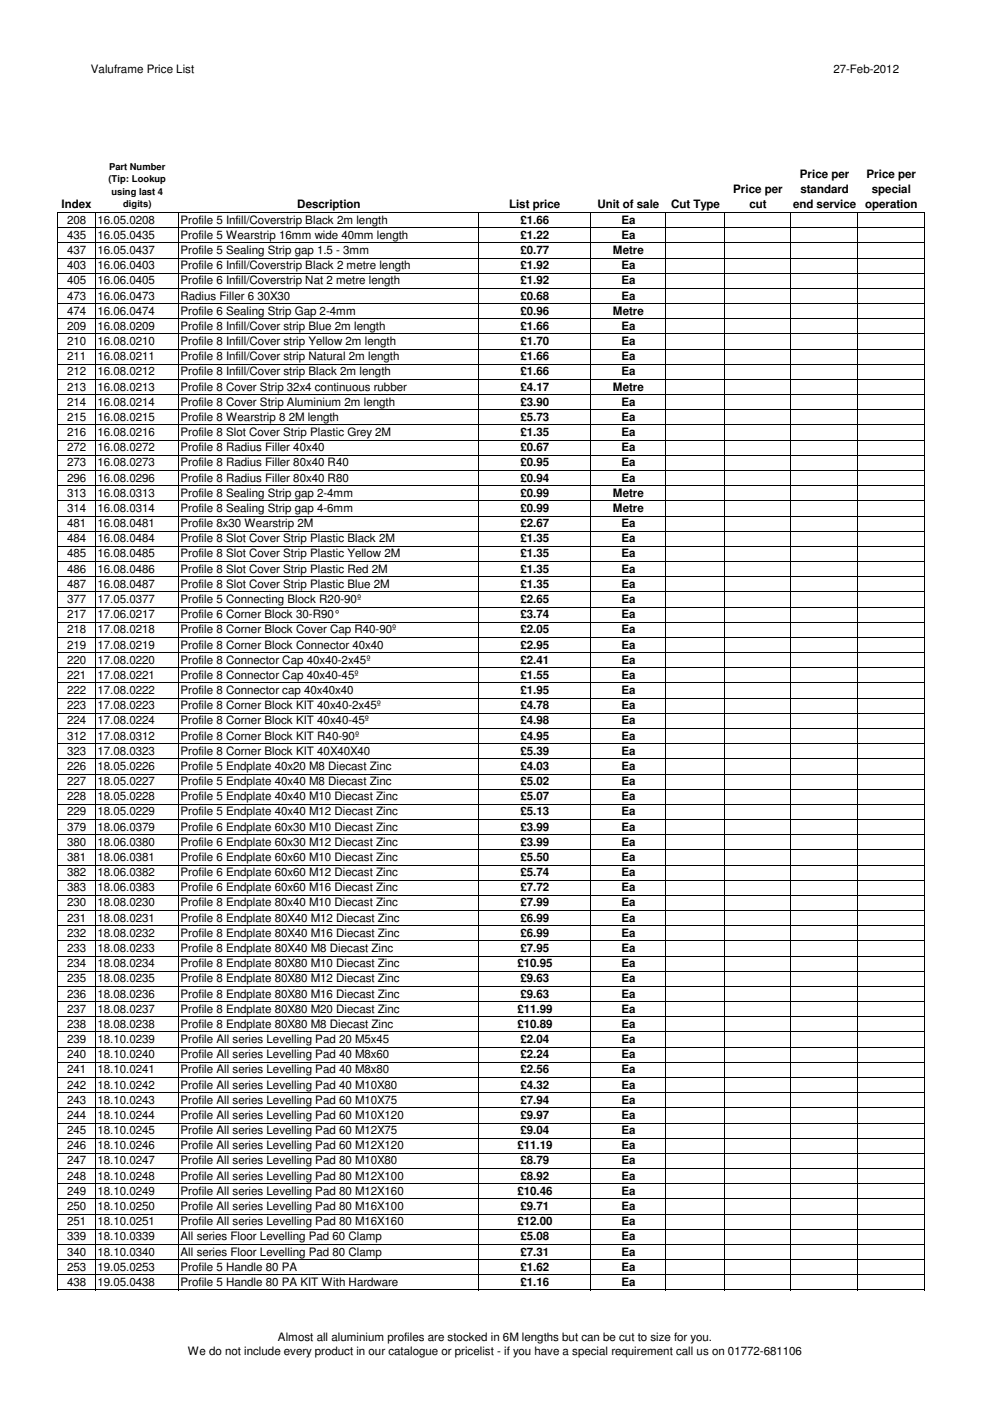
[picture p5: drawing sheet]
<svg xmlns="http://www.w3.org/2000/svg" width="210mm" height="297mm" viewBox="0 0 210 297" stroke-linecap="round" stroke-linejoin="round" font-family="sans-serif">
<defs><g id="words">
<g font-size="2.5">
<text x="19.3" y="15.5">Valuframe Price List</text>
<text x="176.7" y="15.5">27-Feb-2012</text>
<text x="155.4" y="40.9">Price per</text>
<text x="169.6" y="37.8">Price per</text>
<text x="169.7" y="40.9">standard</text>
<text x="183.7" y="37.8">Price per</text>
<text x="184.9" y="40.9">special</text>
<text x="13" y="44">Index</text>
<text x="14.2" y="47.4">208</text>
<text x="20.7" y="47.4">16.05.0208</text>
<text x="38.3" y="47.4">Profile 5 Infill/Coverstrip Black 2m length</text>
<text x="63" y="44">Description</text>
<text x="107.9" y="44">List price</text>
<text x="110.4" y="47.4">£1.66</text>
<text x="126.7" y="44">Unit of sale</text>
<text x="131.7" y="47.4">Ea</text>
<text x="142.3" y="44">Cut Type</text>
<text x="158.9" y="44">cut</text>
<text x="168.1" y="44">end service</text>
<text x="183.4" y="44">operation</text>
<text x="14.2" y="50.6">435</text>
<text x="14.2" y="53.8">437</text>
<text x="20.7" y="50.6">16.05.0435</text>
<text x="20.7" y="53.8">16.05.0437</text>
<text x="38.3" y="50.6">Profile 5 Wearstrip 16mm wide 40mm length</text>
<text x="38.3" y="53.8">Profile 5 Sealing Strip gap 1.5 - 3mm</text>
<text x="110.4" y="50.6">£1.22</text>
<text x="110.4" y="53.8">£0.77</text>
<text x="130" y="53.8">Metre</text>
<text x="131.7" y="50.6">Ea</text>
<text x="14.2" y="57.1">403</text>
<text x="20.7" y="57.1">16.06.0403</text>
<text x="38.3" y="57.1">Profile 6 Infill/Coverstrip Black 2 metre length</text>
<text x="110.4" y="57.1">£1.92</text>
<text x="131.7" y="57.1">Ea</text>
<text x="14.2" y="63.5">473</text>
<text x="14.2" y="60.3">405</text>
<text x="20.7" y="63.5">16.06.0473</text>
<text x="20.7" y="60.3">16.06.0405</text>
<text x="38.3" y="63.5">Radius Filler 6 30X30</text>
<text x="38.3" y="60.3">Profile 6 Infill/Coverstrip Nat 2 metre length</text>
<text x="110.4" y="60.3">£1.92</text>
<text x="110.4" y="63.5">£0.68</text>
<text x="131.7" y="60.3">Ea</text>
<text x="131.7" y="63.5">Ea</text>
<text x="14.2" y="66.7">474</text>
<text x="14.2" y="69.9">209</text>
<text x="20.7" y="66.7">16.06.0474</text>
<text x="20.7" y="69.9">16.08.0209</text>
<text x="38.3" y="66.7">Profile 6 Sealing Strip Gap 2-4mm</text>
<text x="38.3" y="69.9">Profile 8 Infill/Cover strip Blue 2m length</text>
<text x="110.4" y="69.9">£1.66</text>
<text x="110.4" y="66.7">£0.96</text>
<text x="130" y="66.7">Metre</text>
<text x="131.7" y="69.9">Ea</text>
<text x="14.2" y="76.4">211</text>
<text x="14.2" y="73.2">210</text>
<text x="20.7" y="76.4">16.08.0211</text>
<text x="20.7" y="73.2">16.08.0210</text>
<text x="38.3" y="76.4">Profile 8 Infill/Cover strip Natural 2m length</text>
<text x="38.3" y="73.2">Profile 8 Infill/Cover strip Yellow 2m length</text>
<text x="110.4" y="76.4">£1.66</text>
<text x="110.4" y="73.2">£1.70</text>
<text x="131.7" y="76.4">Ea</text>
<text x="131.7" y="73.2">Ea</text>
<text x="14.2" y="79.6">212</text>
<text x="14.2" y="82.8">213</text>
<text x="20.7" y="79.6">16.08.0212</text>
<text x="20.7" y="82.8">16.08.0213</text>
<text x="38.3" y="79.6">Profile 8 Infill/Cover strip Black 2m length</text>
<text x="38.3" y="82.8">Profile 8 Cover Strip 32x4 continuous rubber</text>
<text x="110.4" y="82.8">£4.17</text>
<text x="110.4" y="79.6">£1.66</text>
<text x="130" y="82.8">Metre</text>
<text x="131.7" y="79.6">Ea</text>
<text x="14.2" y="86">214</text>
<text x="14.2" y="89.2">215</text>
<text x="20.7" y="86">16.08.0214</text>
<text x="20.7" y="89.2">16.08.0215</text>
<text x="38.3" y="86">Profile 8 Cover Strip Aluminium 2m length</text>
<text x="38.3" y="89.2">Profile 8 Wearstrip 8 2M length</text>
<text x="110.4" y="86">£3.90</text>
<text x="110.4" y="89.2">£5.73</text>
<text x="131.7" y="86">Ea</text>
<text x="131.7" y="89.2">Ea</text>
<text x="14.2" y="92.5">216</text>
<text x="14.2" y="95.7">272</text>
<text x="20.7" y="92.5">16.08.0216</text>
<text x="20.7" y="95.7">16.08.0272</text>
<text x="38.3" y="92.5">Profile 8 Slot Cover Strip Plastic Grey 2M</text>
<text x="38.3" y="95.7">Profile 8 Radius Filler 40x40</text>
<text x="110.4" y="92.5">£1.35</text>
<text x="110.4" y="95.7">£0.67</text>
<text x="131.7" y="92.5">Ea</text>
<text x="131.7" y="95.7">Ea</text>
<text x="14.2" y="98.9">273</text>
<text x="20.7" y="98.9">16.08.0273</text>
<text x="38.3" y="98.9">Profile 8 Radius Filler 80x40 R40</text>
<text x="110.4" y="98.9">£0.95</text>
<text x="131.7" y="98.9">Ea</text>
<text x="14.2" y="102.1">296</text>
<text x="14.2" y="105.3">313</text>
<text x="20.7" y="102.1">16.08.0296</text>
<text x="20.7" y="105.3">16.08.0313</text>
<text x="38.3" y="102.1">Profile 8 Radius Filler 80x40 R80</text>
<text x="38.3" y="105.3">Profile 8 Sealing Strip gap 2-4mm</text>
<text x="110.4" y="102.1">£0.94</text>
<text x="110.4" y="105.3">£0.99</text>
<text x="130" y="105.3">Metre</text>
<text x="131.7" y="102.1">Ea</text>
<text x="14.2" y="108.5">314</text>
<text x="14.2" y="111.8">481</text>
<text x="20.7" y="108.5">16.08.0314</text>
<text x="20.7" y="111.8">16.08.0481</text>
<text x="38.3" y="108.5">Profile 8 Sealing Strip gap 4-6mm</text>
<text x="38.3" y="111.8">Profile 8x30 Wearstrip 2M</text>
<text x="110.4" y="108.5">£0.99</text>
<text x="110.4" y="111.8">£2.67</text>
<text x="130" y="108.5">Metre</text>
<text x="131.7" y="111.8">Ea</text>
<text x="14.2" y="118.2">485</text>
<text x="14.2" y="115">484</text>
<text x="20.7" y="118.2">16.08.0485</text>
<text x="20.7" y="115">16.08.0484</text>
<text x="38.3" y="118.2">Profile 8 Slot Cover Strip Plastic Yellow 2M</text>
<text x="38.3" y="115">Profile 8 Slot Cover Strip Plastic Black 2M</text>
<text x="110.4" y="115">£1.35</text>
<text x="110.4" y="118.2">£1.35</text>
<text x="131.7" y="115">Ea</text>
<text x="131.7" y="118.2">Ea</text>
<text x="14.2" y="124.6">487</text>
<text x="14.2" y="121.4">486</text>
<text x="20.7" y="124.6">16.08.0487</text>
<text x="20.7" y="121.4">16.08.0486</text>
<text x="38.3" y="124.6">Profile 8 Slot Cover Strip Plastic Blue 2M</text>
<text x="38.3" y="121.4">Profile 8 Slot Cover Strip Plastic Red 2M</text>
<text x="110.4" y="121.4">£1.35</text>
<text x="110.4" y="124.6">£1.35</text>
<text x="131.7" y="121.4">Ea</text>
<text x="131.7" y="124.6">Ea</text>
<text x="14.2" y="127.8">377</text>
<text x="14.2" y="131.1">217</text>
<text x="20.7" y="127.8">17.05.0377</text>
<text x="20.7" y="131.1">17.06.0217</text>
<text x="38.3" y="127.8">Profile 5 Connecting Block R20-90º</text>
<text x="38.3" y="131.1">Profile 6 Corner Block 30-R90°</text>
<text x="110.4" y="127.8">£2.65</text>
<text x="110.4" y="131.1">£3.74</text>
<text x="131.7" y="127.8">Ea</text>
<text x="131.7" y="131.1">Ea</text>
<text x="14.2" y="134.3">218</text>
<text x="14.2" y="137.5">219</text>
<text x="20.7" y="134.3">17.08.0218</text>
<text x="20.7" y="137.5">17.08.0219</text>
<text x="38.3" y="134.3">Profile 8 Corner Block Cover Cap R40-90º</text>
<text x="38.3" y="137.5">Profile 8 Corner Block Connector 40x40</text>
<text x="110.4" y="134.3">£2.05</text>
<text x="110.4" y="137.5">£2.95</text>
<text x="131.7" y="134.3">Ea</text>
<text x="131.7" y="137.5">Ea</text>
<text x="14.2" y="140.7">220</text>
<text x="14.2" y="143.9">221</text>
<text x="20.7" y="140.7">17.08.0220</text>
<text x="20.7" y="143.9">17.08.0221</text>
<text x="38.3" y="140.7">Profile 8 Connector Cap 40x40-2x45º</text>
<text x="38.3" y="143.9">Profile 8 Connector Cap 40x40-45º</text>
<text x="110.4" y="140.7">£2.41</text>
<text x="110.4" y="143.9">£1.55</text>
<text x="131.7" y="140.7">Ea</text>
<text x="131.7" y="143.9">Ea</text>
<text x="14.2" y="147.2">222</text>
<text x="20.7" y="147.2">17.08.0222</text>
<text x="38.3" y="147.2">Profile 8 Connector cap 40x40x40</text>
<text x="110.4" y="147.2">£1.95</text>
<text x="131.7" y="147.2">Ea</text>
<text x="14.2" y="150.4">223</text>
<text x="14.2" y="153.6">224</text>
<text x="20.7" y="150.4">17.08.0223</text>
<text x="20.7" y="153.6">17.08.0224</text>
<text x="38.3" y="150.4">Profile 8 Corner Block KIT 40x40-2x45º</text>
<text x="38.3" y="153.6">Profile 8 Corner Block KIT 40x40-45º</text>
<text x="110.4" y="150.4">£4.78</text>
<text x="110.4" y="153.6">£4.98</text>
<text x="131.7" y="150.4">Ea</text>
<text x="131.7" y="153.6">Ea</text>
<text x="14.2" y="156.8">312</text>
<text x="14.2" y="160">323</text>
<text x="20.7" y="156.8">17.08.0312</text>
<text x="20.7" y="160">17.08.0323</text>
<text x="38.3" y="156.8">Profile 8 Corner Block KIT R40-90º</text>
<text x="38.3" y="160">Profile 8 Corner Block KIT 40X40X40</text>
<text x="110.4" y="156.8">£4.95</text>
<text x="110.4" y="160">£5.39</text>
<text x="131.7" y="156.8">Ea</text>
<text x="131.7" y="160">Ea</text>
<text x="14.2" y="163.2">226</text>
<text x="14.2" y="166.5">227</text>
<text x="20.7" y="163.2">18.05.0226</text>
<text x="20.7" y="166.5">18.05.0227</text>
<text x="38.3" y="163.2">Profile 5 Endplate 40x20 M8 Diecast Zinc</text>
<text x="38.3" y="166.5">Profile 5 Endplate 40x40 M8 Diecast Zinc</text>
<text x="110.4" y="163.2">£4.03</text>
<text x="110.4" y="166.5">£5.02</text>
<text x="131.7" y="163.2">Ea</text>
<text x="131.7" y="166.5">Ea</text>
<text x="14.2" y="169.7">228</text>
<text x="14.2" y="172.9">229</text>
<text x="20.7" y="169.7">18.05.0228</text>
<text x="20.7" y="172.9">18.05.0229</text>
<text x="38.3" y="169.7">Profile 5 Endplate 40x40 M10 Diecast Zinc</text>
<text x="38.3" y="172.9">Profile 5 Endplate 40x40 M12 Diecast Zinc</text>
<text x="110.4" y="169.7">£5.07</text>
<text x="110.4" y="172.9">£5.13</text>
<text x="131.7" y="169.7">Ea</text>
<text x="131.7" y="172.9">Ea</text>
<text x="14.2" y="176.1">379</text>
<text x="14.2" y="179.3">380</text>
<text x="20.7" y="176.1">18.06.0379</text>
<text x="20.7" y="179.3">18.06.0380</text>
<text x="38.3" y="176.1">Profile 6 Endplate 60x30 M10 Diecast Zinc</text>
<text x="38.3" y="179.3">Profile 6 Endplate 60x30 M12 Diecast Zinc</text>
<text x="110.4" y="176.1">£3.99</text>
<text x="110.4" y="179.3">£3.99</text>
<text x="131.7" y="176.1">Ea</text>
<text x="131.7" y="179.3">Ea</text>
<text x="14.2" y="182.5">381</text>
<text x="14.2" y="185.8">382</text>
<text x="20.7" y="182.5">18.06.0381</text>
<text x="20.7" y="185.8">18.06.0382</text>
<text x="38.3" y="182.5">Profile 6 Endplate 60x60 M10 Diecast Zinc</text>
<text x="38.3" y="185.8">Profile 6 Endplate 60x60 M12 Diecast Zinc</text>
<text x="110.4" y="182.5">£5.50</text>
<text x="110.4" y="185.8">£5.74</text>
<text x="131.7" y="182.5">Ea</text>
<text x="131.7" y="185.8">Ea</text>
<text x="14.2" y="189">383</text>
<text x="20.7" y="189">18.06.0383</text>
<text x="38.3" y="189">Profile 6 Endplate 60x60 M16 Diecast Zinc</text>
<text x="110.4" y="189">£7.72</text>
<text x="131.7" y="189">Ea</text>
<text x="14.2" y="192.2">230</text>
<text x="14.2" y="195.4">231</text>
<text x="20.7" y="192.2">18.08.0230</text>
<text x="20.7" y="195.4">18.08.0231</text>
<text x="38.3" y="192.2">Profile 8 Endplate 80x40 M10 Diecast Zinc</text>
<text x="38.3" y="195.4">Profile 8 Endplate 80X40 M12 Diecast Zinc</text>
<text x="110.4" y="192.2">£7.99</text>
<text x="110.4" y="195.4">£6.99</text>
<text x="131.7" y="192.2">Ea</text>
<text x="131.7" y="195.4">Ea</text>
<text x="14.2" y="198.6">232</text>
<text x="14.2" y="201.8">233</text>
<text x="20.7" y="198.6">18.08.0232</text>
<text x="20.7" y="201.8">18.08.0233</text>
<text x="38.3" y="198.6">Profile 8 Endplate 80X40 M16 Diecast Zinc</text>
<text x="38.3" y="201.8">Profile 8 Endplate 80X40 M8 Diecast Zinc</text>
<text x="110.4" y="198.6">£6.99</text>
<text x="110.4" y="201.8">£7.95</text>
<text x="131.7" y="198.6">Ea</text>
<text x="131.7" y="201.8">Ea</text>
<text x="14.2" y="208.3">235</text>
<text x="14.2" y="205.1">234</text>
<text x="20.7" y="208.3">18.08.0235</text>
<text x="20.7" y="205.1">18.08.0234</text>
<text x="38.3" y="208.3">Profile 8 Endplate 80X80 M12 Diecast Zinc</text>
<text x="38.3" y="205.1">Profile 8 Endplate 80X80 M10 Diecast Zinc</text>
<text x="109.7" y="205.1">£10.95</text>
<text x="110.4" y="208.3">£9.63</text>
<text x="131.7" y="208.3">Ea</text>
<text x="131.7" y="205.1">Ea</text>
<text x="14.2" y="211.5">236</text>
<text x="14.2" y="214.7">237</text>
<text x="20.7" y="211.5">18.08.0236</text>
<text x="20.7" y="214.7">18.08.0237</text>
<text x="38.3" y="211.5">Profile 8 Endplate 80X80 M16 Diecast Zinc</text>
<text x="38.3" y="214.7">Profile 8 Endplate 80X80 M20 Diecast Zinc</text>
<text x="109.7" y="214.7">£11.99</text>
<text x="110.4" y="211.5">£9.63</text>
<text x="131.7" y="211.5">Ea</text>
<text x="131.7" y="214.7">Ea</text>
<text x="14.2" y="221.1">239</text>
<text x="14.2" y="217.9">238</text>
<text x="20.7" y="221.1">18.10.0239</text>
<text x="20.7" y="217.9">18.08.0238</text>
<text x="38.3" y="221.1">Profile All series Levelling Pad 20 M5x45</text>
<text x="38.3" y="217.9">Profile 8 Endplate 80X80 M8 Diecast Zinc</text>
<text x="109.7" y="217.9">£10.89</text>
<text x="110.4" y="221.1">£2.04</text>
<text x="131.7" y="221.1">Ea</text>
<text x="131.7" y="217.9">Ea</text>
<text x="14.2" y="224.4">240</text>
<text x="14.2" y="227.6">241</text>
<text x="20.7" y="224.4">18.10.0240</text>
<text x="20.7" y="227.6">18.10.0241</text>
<text x="38.3" y="224.4">Profile All series Levelling Pad 40 M8x60</text>
<text x="38.3" y="227.6">Profile All series Levelling Pad 40 M8x80</text>
<text x="110.4" y="224.4">£2.24</text>
<text x="110.4" y="227.6">£2.56</text>
<text x="131.7" y="224.4">Ea</text>
<text x="131.7" y="227.6">Ea</text>
<text x="14.2" y="230.8">242</text>
<text x="20.7" y="230.8">18.10.0242</text>
<text x="38.3" y="230.8">Profile All series Levelling Pad 40 M10X80</text>
<text x="110.4" y="230.8">£4.32</text>
<text x="131.7" y="230.8">Ea</text>
<text x="14.2" y="234">243</text>
<text x="14.2" y="237.2">244</text>
<text x="20.7" y="234">18.10.0243</text>
<text x="20.7" y="237.2">18.10.0244</text>
<text x="38.3" y="234">Profile All series Levelling Pad 60 M10X75</text>
<text x="38.3" y="237.2">Profile All series Levelling Pad 60 M10X120</text>
<text x="110.4" y="234">£7.94</text>
<text x="110.4" y="237.2">£9.97</text>
<text x="131.7" y="234">Ea</text>
<text x="131.7" y="237.2">Ea</text>
<text x="14.2" y="240.5">245</text>
<text x="14.2" y="243.7">246</text>
<text x="20.7" y="240.5">18.10.0245</text>
<text x="20.7" y="243.7">18.10.0246</text>
<text x="38.3" y="240.5">Profile All series Levelling Pad 60 M12X75</text>
<text x="38.3" y="243.7">Profile All series Levelling Pad 60 M12X120</text>
<text x="109.7" y="243.7">£11.19</text>
<text x="110.4" y="240.5">£9.04</text>
<text x="131.7" y="243.7">Ea</text>
<text x="131.7" y="240.5">Ea</text>
<text x="14.2" y="246.9">247</text>
<text x="14.2" y="250.1">248</text>
<text x="20.7" y="246.9">18.10.0247</text>
<text x="20.7" y="250.1">18.10.0248</text>
<text x="38.3" y="246.9">Profile All series Levelling Pad 80 M10X80</text>
<text x="38.3" y="250.1">Profile All series Levelling Pad 80 M12X100</text>
<text x="110.4" y="246.9">£8.79</text>
<text x="110.4" y="250.1">£8.92</text>
<text x="131.7" y="246.9">Ea</text>
<text x="131.7" y="250.1">Ea</text>
<text x="14.2" y="256.5">250</text>
<text x="14.2" y="253.3">249</text>
<text x="20.7" y="256.5">18.10.0250</text>
<text x="20.7" y="253.3">18.10.0249</text>
<text x="38.3" y="256.5">Profile All series Levelling Pad 80 M16X100</text>
<text x="38.3" y="253.3">Profile All series Levelling Pad 80 M12X160</text>
<text x="109.7" y="253.3">£10.46</text>
<text x="110.4" y="256.5">£9.71</text>
<text x="131.7" y="256.5">Ea</text>
<text x="131.7" y="253.3">Ea</text>
<text x="14.2" y="263">339</text>
<text x="14.2" y="259.8">251</text>
<text x="20.7" y="263">18.10.0339</text>
<text x="20.7" y="259.8">18.10.0251</text>
<text x="38.3" y="263">All series Floor Levelling Pad 60 Clamp</text>
<text x="38.3" y="259.8">Profile All series Levelling Pad 80 M16X160</text>
<text x="109.7" y="259.8">£12.00</text>
<text x="110.4" y="263">£5.08</text>
<text x="131.7" y="263">Ea</text>
<text x="131.7" y="259.8">Ea</text>
<text x="14.2" y="266.2">340</text>
<text x="14.2" y="269.4">253</text>
<text x="20.7" y="266.2">18.10.0340</text>
<text x="20.7" y="269.4">19.05.0253</text>
<text x="38.3" y="266.2">All series Floor Levelling Pad 80 Clamp</text>
<text x="38.3" y="269.4">Profile 5 Handle 80 PA</text>
<text x="110.4" y="266.2">£7.31</text>
<text x="110.4" y="269.4">£1.62</text>
<text x="131.7" y="266.2">Ea</text>
<text x="131.7" y="269.4">Ea</text>
<text x="14.2" y="272.6">438</text>
<text x="20.7" y="272.6">19.05.0438</text>
<text x="38.3" y="272.6">Profile 5 Handle 80 PA KIT With Hardware</text>
<text x="110.4" y="272.6">£1.16</text>
<text x="131.7" y="272.6">Ea</text>
<text x="39.8" y="287.3">We do not include every product in our catalogue or pricelist - if you have a special requirement call us on 01772-681106</text>
<text x="58.9" y="284.2">Almost all aluminium profiles are stocked in 6M lengths but can be cut to size for you.</text>
</g>
<g font-size="2">
<text x="23" y="38.7">(Tip: Lookup</text>
<text x="23.2" y="36">Part Number</text>
<text x="23.6" y="41.3">using last 4</text>
<text x="26.1" y="43.9">digits)</text>
</g>
</g></defs>
<g fill="none" stroke="#000" stroke-width=".21">
<path d="M12.1 45v228.6M12.2 45.1h183.9M12.2 48.3h183.9M12.2 51.5h183.9M12.2 54.7h183.9M12.2 57.9h183.9M20.2 45.2v228.4M37.8 45.2v228.4M101.5 45.2v228.4M125.1 45.2v228.4M141.2 45.2v228.4M153.6 45.2v228.4"/>
<path d="M167.7 45.2v228.4M181.8 45.2v228.4M196 45.2v228.4M12.2 61.2h183.9M12.2 64.4h183.9M12.2 67.6h183.9M12.2 70.8h183.9M12.2 74h183.9M12.2 77.2h183.9M12.2 80.5h183.9M12.2 83.7h183.9M12.2 86.9h183.9"/>
<path d="M12.2 90.1h183.9M12.2 93.3h183.9M12.2 96.5h183.9M12.2 99.8h183.9M12.2 103h183.9M12.2 106.2h183.9M12.2 109.4h183.9M12.2 112.6h183.9M12.2 115.8h183.9M12.2 119.1h183.9M12.2 122.3h183.9M12.2 125.5h183.9"/>
<path d="M12.2 128.7h183.9M12.2 131.9h183.9M12.2 135.1h183.9M12.2 138.4h183.9M12.2 141.6h183.9M12.2 144.8h183.9M12.2 148h183.9M12.2 151.2h183.9M12.2 154.5h183.9M12.2 157.7h183.9M12.2 160.9h183.9M12.2 164.1h183.9"/>
<path d="M12.2 167.3h183.9M12.2 170.5h183.9M12.2 173.8h183.9M12.2 177h183.9M12.2 180.2h183.9M12.2 183.4h183.9M12.2 186.6h183.9M12.2 189.8h183.9M12.2 193.1h183.9M12.2 196.3h183.9M12.2 199.5h183.9M12.2 202.7h183.9"/>
<path d="M12.2 205.9h183.9M12.2 209.1h183.9M12.2 212.4h183.9M12.2 215.6h183.9M12.2 218.8h183.9M12.2 222h183.9M12.2 225.2h183.9M12.2 228.5h183.9M12.2 231.7h183.9M12.2 234.9h183.9M12.2 238.1h183.9M12.2 241.3h183.9"/>
<path d="M12.2 244.5h183.9M12.2 247.8h183.9M12.2 251h183.9M12.2 254.2h183.9M12.2 257.4h183.9M12.2 260.6h183.9M12.2 263.8h183.9M12.2 267.1h183.9M12.2 270.3h183.9M12.2 273.5h183.9"/>
</g>
<use href="#words"/>
</svg>
